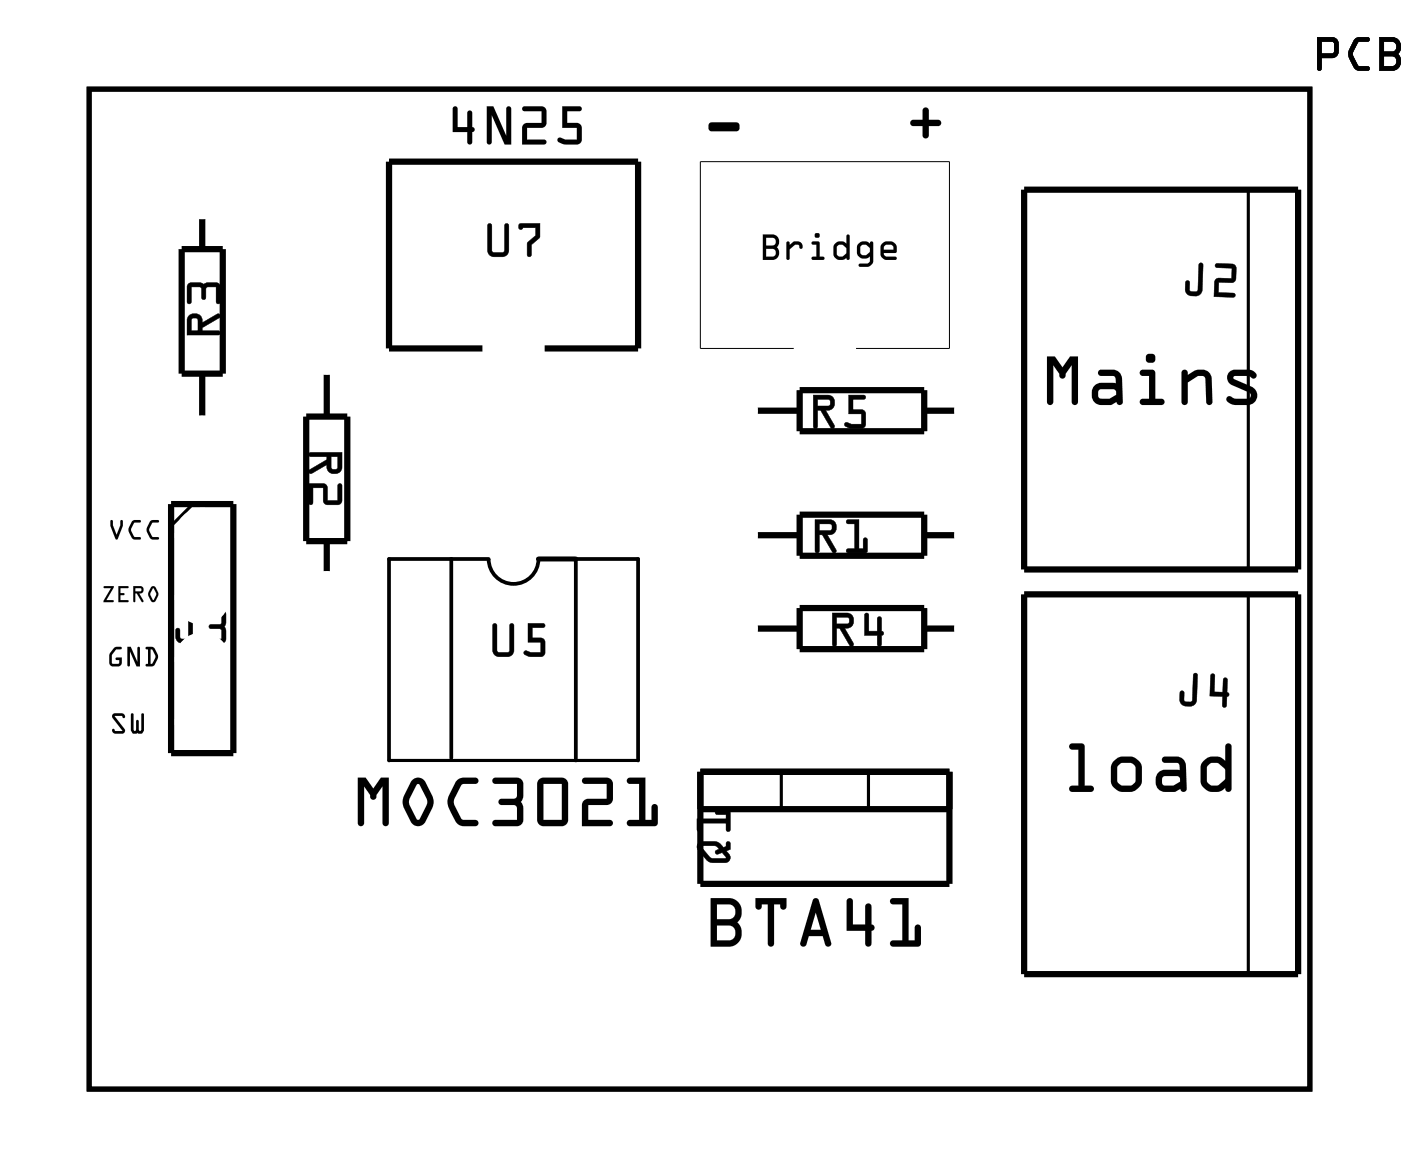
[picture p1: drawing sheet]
<svg xmlns="http://www.w3.org/2000/svg" width="57mm" height="48mm" viewBox="0 0 57 48" stroke-linecap="round" stroke-linejoin="round" font-family="sans-serif">
<path d="M3.6 3.6h49.8v40.8h-49.8zM22 22.8h1.5" fill="none" stroke="#000" stroke-width=".2"/>
<g fill="#000">
<path d="M28.9 5h1.1a.19 .19 0 0 1 .2 .2 .19 .19 0 0 1-.2 .2l-1-.1-.1-.1zM37.2 4.9h.4v-.4a.13 .13 0 0 1 .2-.1 .13 .13 0 0 1 .1 .1v.4h.4a.13 .13 0 0 1 .1 .1 .13 .13 0 0 1-.1 .1h-.4v.4a.13 .13 0 0 1-.1 .1 .13 .13 0 0 1-.2-.1v-.4h-.4z"/>
<path d="M7.7 12.9a.32 .32 0 0 1 .4-.1 .32 .32 0 0 1 .2 .4l.6-.4 .1 .1-.7 .5v.1h.6l.1 .1-1.4 .1zM7.8 13v.5h.3v-.5zM7.7 11.6l1.2-.1 .1 .2v.6h-.2v-.6h-.4v.5h-.1h-.1v-.5h-.4v.6l-.1 .1z"/>
<path d="M7.7 12.9a.32 .32 0 0 1 .4-.1 .32 .32 0 0 1 .2 .4l.6-.4a.1 .1 0 0 1 .1 0 .1 .1 0 0 1 0 .2l-.7 .4v.1h.6a.1 .1 0 0 1 .1 .1 .1 .1 0 0 1-.1 .1h-1.3v-.6zM7.7 12.9l-.1 .8 1.4-.1-.1-.1h-.7v-.1l.7-.4v-.2l-.7 .4a.31 .31 0 0 0-.1-.4 .31 .31 0 0 0-.4 .1zM7.8 13v.5h.3v-.5zM7.8 13h.3v.5h-.3zM7.7 11.6l1.2-.1 .1 .2v.6a.1 .1 0 0 1-.1 .1 .1 .1 0 0 1-.1-.1v-.6h-.4v.4a.1 .1 0 0 1-.1 .1 .1 .1 0 0 1-.1-.1v-.4h-.4v.6a.1 .1 0 0 1-.1 .1 .1 .1 0 0 1-.1-.1zM7.7 11.6v.8l.1-.1v-.6h.4v.5h.1h.1v-.5h.4v.6h.2v-.6l-.1-.1z"/>
<path d="M12.6 18.5h1.4v.6a.31 .31 0 0 1-.4 .2 .31 .31 0 0 1-.3-.3l-.7 .3v-.1l.7-.4v-.2h-.7zM13.5 18.6v.5h.2l.1-.5zM12.6 19.7l.7 .1 .1 .6h.4v-.6l.1-.1v.8l-.1 .1h-.5l-.1-.2v-.5h-.4v.6l-.2 .1z"/>
<path d="M12.6 18.5l1.4-.1v.7a.32 .32 0 0 1-.4 .2 .32 .32 0 0 1-.3-.3l-.6 .3a.1 .1 0 0 1-.1 0 .1 .1 0 0 1 0-.1l.7-.4v-.2h-.7zM12.6 18.5v.1h.7v.2l-.7 .4v.1l.7-.4a.31 .31 0 0 0 .3 .4 .31 .31 0 0 0 .3-.2l.1-.6zM13.5 18.6v.5h.2l.1-.5zM13.5 18.6h.3l-.1 .6-.2-.1zM12.6 19.7l.7 .1 .1 .6h.4v-.6a.1 .1 0 0 1 .1-.1 .1 .1 0 0 1 .1 .1v.6l-.2 .2-.6-.1v-.6h-.4v.6a.1 .1 0 0 1-.1 .1 .1 .1 0 0 1-.1-.1zM12.6 19.7v.9l.2-.1v-.6h.4v.5l.1 .2h.5l.1-.1v-.8l-.1 .1v.6h-.5v-.6z"/>
<path d="M18.5 4.4h.2v.8h.4v-.6a.1 .1 0 0 1 .1-.1 .1 .1 0 0 1 .1 .1v.6a.1 .1 0 0 1 .1 .1 .1 .1 0 0 1-.1 .1v.4a.1 .1 0 0 1-.1 .1 .1 .1 0 0 1-.1-.1v-.4h-.6zM18.5 4.4v1h.6v.4a.1 .1 0 0 0 .1 .1 .1 .1 0 0 0 .1-.1v-.4a.1 .1 0 0 0 .1-.1 .1 .1 0 0 0-.1-.1v-.6a.1 .1 0 0 0-.1-.1 .1 .1 0 0 0-.1 .1v.6h-.4v-.8zM19.9 4.3h.2l.6 1.2v-1.1a.1 .1 0 0 1 .1-.1 .1 .1 0 0 1 .1 .1v1.5h-.3l-.5-1.2v1.1a.1 .1 0 0 1-.1 .1 .1 .1 0 0 1-.1-.1zM19.9 4.3v1.5a.1 .1 0 0 0 .1 .1 .1 .1 0 0 0 .1-.1v-1.1l.5 1.2h.3v-1.5a.1 .1 0 0 0-.1-.1 .1 .1 0 0 0-.1 .1v1.1l-.6-1.2zM21.3 4.4l.8-.1 .2 .2-.1 .7h-.7v.5h.7a.1 .1 0 0 1 .1 .1 .1 .1 0 0 1-.1 .1h-.9l.1-.8 .7-.1v-.5h-.7zM21.3 4.4l.1 .1h.7v.5l-.7 .1-.1 .8h.9a.1 .1 0 0 0 .1-.1 .1 .1 0 0 0-.1-.1h-.7v-.5h.7l.1-.7-.2-.2zM22.9 4.3h.7a.1 .1 0 0 1 .1 .1 .1 .1 0 0 1-.1 .1h-.5v.5l.6 .1v.7l-.2 .1-.7-.1a.1 .1 0 0 1-.1-.1 .11 .11 0 0 1 .2-.1l.6 .1v-.5h-.6zM22.9 4.3v.9h.6v.5l-.6-.1a.11 .11 0 0 0-.2 .1 .1 .1 0 0 0 .1 .1l.7 .1 .2-.1v-.7l-.6-.1v-.5h.5a.1 .1 0 0 0 .1-.1 .1 .1 0 0 0-.1-.1z"/>
<path d="M18.5 4.4h.2v.8h.4v-.6a.1 .1 0 0 1 .1-.1 .1 .1 0 0 1 .1 .1v.6a.1 .1 0 0 1 .1 .1 .1 .1 0 0 1-.1 .1v.4a.1 .1 0 0 1-.1 .1 .1 .1 0 0 1-.1-.1v-.4h-.6zM19.9 4.3h.2l.6 1.2v-1.1a.1 .1 0 0 1 .1-.1 .1 .1 0 0 1 .1 .1v1.5h-.3l-.5-1.2v1.1a.1 .1 0 0 1-.1 .1 .1 .1 0 0 1-.1-.1zM21.3 4.4l.8-.1 .2 .2-.1 .7h-.7v.5h.7a.1 .1 0 0 1 .1 .1 .1 .1 0 0 1-.1 .1h-.9l.1-.8 .7-.1v-.5h-.7zM22.9 4.3h.7a.1 .1 0 0 1 .1 .1 .1 .1 0 0 1-.1 .1h-.5v.5l.6 .1v.7l-.2 .1h-.6a.14 .14 0 0 1-.2-.2 .12 .12 0 0 1 .2-.1l.6 .1v-.5h-.6z"/>
<path d="M19.9 9.1l.2 .1v1l.1 .1 .4-.1v-1a.1 .1 0 0 1 .1-.1 .1 .1 0 0 1 .1 .1l-.1 1.1-.1 .2h-.4l-.2-.1-.1-.2zM19.9 9.1v1.2l.2 .2h.5l.1-.3v-1l-.1-.1v.1v1.1h-.4l-.1-.1-.1-1zM21.2 9.1h.8v.6l-.3 .3v.4a.1 .1 0 0 1-.1 .1 .1 .1 0 0 1-.1-.1v-.5l.3-.3v-.3h-.5l-.1 .1zM21.2 9.1v.3l.7-.1v.3l-.4 .3v.5l.1 .1 .1-.5 .3-.3v-.6z"/>
<path d="M19.9 9.1l.2 .1v1l.1 .1 .4-.1v-1l.1-.1v.1l.1 1-.2 .3h-.6l-.1-.2zM21.2 9.1h.8v.6l-.3 .3-.1 .5-.1-.1v-.5l.3-.3v-.3l-.6 .1z"/>
<path d="M28.9 5h1.1a.19 .19 0 0 1 .2 .2 .19 .19 0 0 1-.2 .2l-1-.1-.1-.1zM28.9 5v.2l.1 .1 1 .1a.19 .19 0 0 0 .2-.2 .19 .19 0 0 0-.2-.2z"/>
<path d="M31.1 9.6h.5l.2 .1-.1 .4 .1 .2-.2 .3h-.5zM31.1 9.6v1h.4a.3 .3 0 0 0 .3-.2 .3 .3 0 0 0-.1-.3 .3 .3 0 0 0 .1-.3 .3 .3 0 0 0-.3-.2zM31.3 10.2v.3h.2a.16 .16 0 0 0 .1-.2 .16 .16 0 0 0-.1-.1zM31.3 10.2h.2a.16 .16 0 0 1 .1 .1 .16 .16 0 0 1-.1 .2h-.2zM31.3 9.7v.3h.2a.16 .16 0 0 0 .1-.1 .16 .16 0 0 0-.1-.2zM31.3 9.7h.2a.16 .16 0 0 1 .1 .2 .16 .16 0 0 1-.1 .1h-.2zM32.1 9.9h.1v.1l.2-.1a.25 .25 0 0 1 .2 0 .25 .25 0 0 1 .1 .2h-.1v-.1h-.2l-.2 .2v.4h-.1zM32.1 9.9v.7h.1v-.4l.2-.2h.2l.1 .1a.18 .18 0 0 0 0-.2 .18 .18 0 0 0-.2-.1l-.1 .1-.2 .1v-.1zM33.1 9.9h.3v.6h.2v.1h-.5v-.1h.2v-.5h-.2zM33.1 9.9v.1h.2v.5h-.2v.1h.5v-.1h-.2v-.6zM33.2 9.6a.11 .11 0 0 1 .2 0 .11 .11 0 0 1-.2 0zM33.2 9.6a.11 .11 0 0 0 .2 0 .11 .11 0 0 0-.2 0zM34.1 9.9l.1-.1 .3 .1v-.3h.1v1l-.1-.1-.3 .1-.1-.1-.1-.1zM34.1 9.9l-.1 .5 .1 .1 .1 .1 .3-.1 .1 .1v-1h-.1v.3l-.3-.1zM34.2 10l-.1 .4 .3 .1 .1-.2v-.2l-.1-.1zM34.2 10h.2l.1 .1v.2l-.1 .2-.3-.1zM35 9.9l.2-.1 .3 .1h.1v.8l-.2 .2-.4-.1h.1l.3-.1 .1-.2-.2 .1-.3-.1v-.2zM35 9.9v.4v.2h.3h.2l-.1 .2-.3 .1h-.1l.4 .1 .2-.2v-.8h-.1l-.3-.1zM35.1 10v.3l.1 .1h.1l.2-.1v-.2l-.2-.1zM35.1 10h.2l.2 .1v.2l-.2 .1h-.1l-.1-.1zM36 9.9l.2-.1 .3 .1 .1 .4-.5 .1v.1h.4l.1 .1h-.5l-.1-.1-.1-.1zM36 9.9l-.1 .5 .1 .1 .1 .1h.5l-.1-.1h-.4v-.1l.5-.1-.1-.4-.3-.1zM36.1 10v.2h.3v-.2zM36.1 10h.3v.2h-.3z"/>
<path d="M31.1 9.6h.5l.2 .3a.26 .26 0 0 0 0 .4l-.2 .3h-.5zM31.3 10.2v.3h.2a.16 .16 0 0 0 .1-.2 .16 .16 0 0 0-.1-.1zM31.3 9.7v.3h.2a.16 .16 0 0 0 .1-.1 .16 .16 0 0 0-.1-.2zM32.1 9.9h.1v.1l.2-.1a.25 .25 0 0 1 .2 0 .25 .25 0 0 1 .1 .2h-.1v-.1h-.2l-.2 .2v.4h-.1zM33.1 9.9h.3v.6h.2v.1h-.5v-.1h.2v-.5h-.2zM33.2 9.6a.11 .11 0 0 1 .2 0 .11 .11 0 0 1-.2 0zM34.1 9.9l.1-.1 .3 .1v-.3h.1v1l-.1-.1-.3 .1-.1-.1-.1-.1zM34.2 10l-.1 .4 .3 .1 .1-.2v-.2l-.1-.1zM35 9.9l.2-.1 .3 .1h.1v.8l-.2 .2-.4-.1h.1l.3-.1 .1-.2h-.2h-.3v-.2zM35.1 10v.3l.1 .1h.1l.2-.1v-.2l-.2-.1zM36 9.9l.2-.1 .3 .1 .1 .4-.5 .1v.1h.4l.1 .1h-.5l-.1-.1-.1-.1zM36.1 10v.2h.3v-.2z"/>
<path d="M33.2 16.1h.6a.32 .32 0 0 1 .3 .4 .32 .32 0 0 1-.4 .2l.3 .6a.1 .1 0 0 1 0 .2 .1 .1 0 0 1-.1-.1l-.4-.7h-.1v.7a.1 .1 0 0 1-.1 .1 .1 .1 0 0 1-.1-.1zM33.2 16.1v1.4l.1-.1v-.7h.2l.4 .7h.1l-.3-.7a.31 .31 0 0 0 .3-.2 .31 .31 0 0 0-.2-.4zM33.4 16.3v.3l.5-.1-.1-.2zM33.3 16.3h.5l.1 .2-.6 .1zM34.6 16.1h.6a.1 .1 0 0 1 .1 .1 .1 .1 0 0 1-.1 .1h-.4v.4l.5 .1v.6l-.2 .1-.6-.1a.1 .1 0 0 1-.1-.1 .11 .11 0 0 1 .2-.1l.5 .1v-.4h-.5zM34.6 16.1v.8h.5v.4l-.6-.1v.2l.2 .1h.5l.1-.2v-.5l-.1-.1h-.4v-.4h.5v-.1z"/>
<path d="M33.2 16.1h.6a.31 .31 0 0 1 .2 .4 .31 .31 0 0 1-.3 .2l.3 .7-.1 .1-.4-.8h-.1v.7l-.2 .1zM33.4 16.3v.3l.5-.1-.1-.2zM34.6 16.1h.6l.1 .1-.1 .1h-.4v.4h.4l.1 .1v.6l-.2 .1h-.4a.15 .15 0 0 1-.2 0 .16 .16 0 0 1 .1-.3l.5 .1v-.4h-.5z"/>
<path d="M37.2 4.9h.4v-.4a.13 .13 0 0 1 .2-.1 .13 .13 0 0 1 .1 .1v.4h.4a.13 .13 0 0 1 .1 .1 .13 .13 0 0 1-.1 .1h-.4v.4a.13 .13 0 0 1-.1 .2 .14 .14 0 0 1-.2-.2v-.4h-.4zM37.2 4.9v.2h.4v.4a.13 .13 0 0 0 .2 .1 .13 .13 0 0 0 .1-.1v-.4h.4a.13 .13 0 0 0 .1-.1 .13 .13 0 0 0-.1-.1h-.4v-.4a.13 .13 0 0 0-.1-.1 .13 .13 0 0 0-.2 .1v.4z"/>
<path d="M42.7 14.5h.3l.3 .5 .4-.5h.3v1.9a.13 .13 0 0 1-.2 .1 .13 .13 0 0 1-.1-.1v-1.5l-.2 .4a.14 .14 0 0 1-.2 .1 .14 .14 0 0 1-.1-.1l-.2-.4v1.5a.13 .13 0 0 1-.2 .1 .13 .13 0 0 1-.1-.1zM42.7 14.5v1.9a.13 .13 0 0 0 .1 .1 .13 .13 0 0 0 .2-.1v-1.5l.2 .4a.14 .14 0 0 0 .1 .1 .14 .14 0 0 0 .2-.1l.2-.4v1.5a.13 .13 0 0 0 .1 .1 .13 .13 0 0 0 .2-.1v-1.9h-.3l-.4 .5-.3-.5zM44.8 15.1h.6a.38 .38 0 0 1 .4 .3v1a.13 .13 0 0 1-.1 .1 .13 .13 0 0 1-.2-.1l-.2 .1h-.4a.46 .46 0 0 1-.4-.4 .46 .46 0 0 1 .4-.5h.6v-.2l-.1-.1h-.5zM44.8 15.1l.1 .2h.5l.1 .1v.2h-.6a.46 .46 0 0 0-.4 .5 .46 .46 0 0 0 .4 .4h.4l.2-.1a.13 .13 0 0 0 .2 .1 .13 .13 0 0 0 .1-.1v-1a.38 .38 0 0 0-.4-.3zM44.8 15.9v.2l.1 .2h.4l.2-.2v-.2zM44.8 15.9h.7v.2l-.2 .2h-.4l-.1-.2zM46.5 15.1h.6v1.2h.3a.13 .13 0 0 1 .1 .1 .13 .13 0 0 1-.1 .1h-.8a.13 .13 0 0 1-.1-.1 .13 .13 0 0 1 .1-.1h.3v-1h-.3zM46.5 15.1l.1 .2h.3v1h-.3a.13 .13 0 0 0-.1 .1 .13 .13 0 0 0 .1 .1h.8a.13 .13 0 0 0 .1-.1 .13 .13 0 0 0-.1-.1h-.3v-1.2zM46.7 14.6a.2 .2 0 0 1 .4 0 .2 .2 0 0 1-.4 0zM46.7 14.6a.2 .2 0 0 0 .4 0 .2 .2 0 0 0-.4 0zM48.2 15.1h.2l.1 .2a.57 .57 0 0 1 .9 .1l.1 1a.13 .13 0 0 1-.2 .1 .13 .13 0 0 1-.1-.1v-.9l-.2-.2h-.1l-.4 .3v.8a.13 .13 0 0 1-.2 .1 .13 .13 0 0 1-.1-.1zM48.2 15.1v1.3a.13 .13 0 0 0 .1 .1 .13 .13 0 0 0 .2-.1v-.8l.4-.3h.1l.2 .2v.9a.13 .13 0 0 0 .1 .1 .13 .13 0 0 0 .2-.1l-.1-1a.46 .46 0 0 0-.7-.3l-.2 .2-.1-.2zM50.1 15.2a.99 .99 0 0 1 1.1 0 .13 .13 0 0 1 0 .2 .13 .13 0 0 1-.1 0l-.2-.1h-.5l-.1 .1 .8 .4a.39 .39 0 0 1 .2 .4 .39 .39 0 0 1-.4 .3h-.5l-.3-.1a.13 .13 0 0 1 0-.2 .13 .13 0 0 1 .1 0l.7 .1 .1-.2v-.1l-.8-.3-.1-.3zM50.1 15.2v.2l.1 .3 .8 .3v.1l-.1 .2-.6-.1a.14 .14 0 0 0-.2 0 .14 .14 0 0 0 0 .2 .88 .88 0 0 0 1.2-.1v-.3l-.2-.2-.8-.4 .1-.1h.5a.17 .17 0 0 0 .2 .2 .17 .17 0 0 0 .2-.2l-.1-.1a.97 .97 0 0 0-1.1 0z"/>
<path d="M42.7 14.5h.3l.3 .5 .4-.5h.3v1.9a.13 .13 0 0 1-.2 .1 .13 .13 0 0 1-.1-.1v-1.5l-.2 .4a.14 .14 0 0 1-.2 .1 .14 .14 0 0 1-.1-.1l-.2-.4v1.5a.13 .13 0 0 1-.2 .1 .13 .13 0 0 1-.1-.1zM44.8 15.1h.6a.38 .38 0 0 1 .4 .3v1a.13 .13 0 0 1-.1 .1 .13 .13 0 0 1-.2-.1l-.2 .1h-.4a.46 .46 0 0 1-.4-.4 .46 .46 0 0 1 .4-.5h.6v-.2l-.1-.1h-.5zM44.8 15.9v.2l.1 .2h.4l.2-.2v-.2zM46.5 15.1h.6v1.2h.3a.13 .13 0 0 1 .1 .1 .13 .13 0 0 1-.1 .1h-.8a.13 .13 0 0 1-.1-.1 .13 .13 0 0 1 .1-.1h.3v-1h-.3zM46.7 14.6a.2 .2 0 0 1 .4 0 .2 .2 0 0 1-.4 0zM48.2 15.1h.2l.1 .2a.55 .55 0 0 1 .5-.2 .55 .55 0 0 1 .4 .3l.1 1a.13 .13 0 0 1-.2 .1 .13 .13 0 0 1-.1-.1v-.9l-.2-.2h-.1l-.4 .3v.8a.13 .13 0 0 1-.2 .1 .13 .13 0 0 1-.1-.1zM50.1 15.2a.99 .99 0 0 1 1.1 0 .14 .14 0 0 1 0 .2 .14 .14 0 0 1-.2 0l-.6-.1-.1 .1 .8 .4a.39 .39 0 0 1 .2 .4 .39 .39 0 0 1-.4 .3h-.5l-.3-.1a.17 .17 0 0 1 .1-.2 .17 .17 0 0 1 .2 .1h.6v-.2v-.1l-.8-.3-.1-.3z"/>
<path d="M48.9 10.7l.2 .1v1a.37 .37 0 0 1-.4 .3 .37 .37 0 0 1-.4-.3v-.3a.1 .1 0 0 1 .1-.1 .1 .1 0 0 1 .1 .1l.1 .4h.2zM48.9 10.8v1.1h-.4l-.1-.4v.3a.35 .35 0 0 0 .3 .3 .35 .35 0 0 0 .3-.3l.1-1zM49.6 10.8h.7l.1 .1v.6h-.7v.4h.6a.1 .1 0 0 1 .1 .1 .1 .1 0 0 1-.1 .1h-.8l.1-.7h.6l.1-.5h-.7zM49.6 10.8v.1h.7l-.1 .5h-.6l-.1 .7h.8v-.1l-.6-.1v-.4h.7v-.6l-.1-.1z"/>
<path d="M48.9 10.7l.2 .1-.1 1a.36 .36 0 0 1-.3 .3 .36 .36 0 0 1-.4-.3l.1-.3v-.1l.1 .1v.4h.4zM49.6 10.8h.7l.1 .1v.6h-.7v.4l.6 .1v.1h-.8l.1-.7h.6l.1-.5h-.7z"/>
<path d="M53.7 1.5h.7l.2 .3-.1 .5-.6 .1v.4a.1 .1 0 0 1-.1 .1 .1 .1 0 0 1-.1-.1zM53.7 1.5v1.3l.1 .1 .1-.1v-.4l.6-.1 .1-.5-.2-.3zM53.9 1.7v.5h.5v-.5zM53.9 1.7h.5v.5h-.5zM55.3 1.6l.5-.1a.1 .1 0 0 1 .1 .1 .1 .1 0 0 1-.1 .1h-.4l-.2 .5 .2 .5h.4a.1 .1 0 0 1 .1 .1 .1 .1 0 0 1-.1 .1l-.5-.1-.3-.4v-.3zM55.3 1.6l-.3 .4a.83 .83 0 0 0 .4 .9h.4l.1-.1-.1-.1h-.4l-.2-.4v-.2l.2-.4h.4l.1-.1-.1-.1h-.3zM56.3 1.5h.5a.4 .4 0 0 1 .3 .3 .4 .4 0 0 1-.1 .4l.2 .3a.37 .37 0 0 1-.4 .4h-.5zM56.3 1.5v1.4h.5a.39 .39 0 0 0 .3-.3 .39 .39 0 0 0-.1-.4 .39 .39 0 0 0 .1-.4 .39 .39 0 0 0-.3-.3zM56.4 2.3v.4h.4a.2 .2 0 0 0 .2-.2 .2 .2 0 0 0-.2-.2zM56.4 2.3h.4a.22 .22 0 0 1 .2 .2 .22 .22 0 0 1-.2 .2h-.4zM56.4 1.7v.4h.4a.2 .2 0 0 0 .2-.2 .2 .2 0 0 0-.2-.2zM56.4 1.7h.4a.22 .22 0 0 1 .2 .2 .22 .22 0 0 1-.2 .2h-.4zM57.2 1.5v1.4zM57.2 1.5v1.4z"/>
<path d="M53.7 1.5h.7l.2 .3-.1 .5-.6 .1v.4a.1 .1 0 0 1-.1 .1 .1 .1 0 0 1-.1-.1zM53.7 1.5v1.3l.1 .1 .1-.1v-.4l.6-.1 .1-.5-.2-.3zM53.9 1.7v.5h.5v-.5zM53.9 1.7h.5v.5h-.5zM55.3 1.6l.5-.1a.1 .1 0 0 1 .1 .1 .1 .1 0 0 1-.1 .1h-.4l-.2 .5 .2 .5h.4a.1 .1 0 0 1 .1 .1 .1 .1 0 0 1-.1 .1l-.5-.1-.3-.4v-.3zM55.3 1.6l-.3 .4a.83 .83 0 0 0 .4 .9h.4l.1-.1-.1-.1h-.4l-.2-.4v-.2l.2-.4h.4l.1-.1-.1-.1h-.3zM56.3 1.5h.5a.4 .4 0 0 1 .3 .3 .4 .4 0 0 1-.1 .4l.2 .3a.37 .37 0 0 1-.4 .4h-.5zM56.3 1.5v1.4h.5a.39 .39 0 0 0 .3-.3 .39 .39 0 0 0-.1-.4 .39 .39 0 0 0 .1-.4 .39 .39 0 0 0-.3-.3zM56.4 2.3v.4h.4a.2 .2 0 0 0 .2-.2 .2 .2 0 0 0-.2-.2zM56.4 2.3h.4a.22 .22 0 0 1 .2 .2 .22 .22 0 0 1-.2 .2h-.4zM56.4 1.7v.4h.4a.2 .2 0 0 0 .2-.2 .2 .2 0 0 0-.2-.2zM56.4 1.7h.4a.22 .22 0 0 1 .2 .2 .22 .22 0 0 1-.2 .2h-.4zM57.2 1.5v1.4zM57.2 1.5v1.4z"/>
<path d="M53.7 1.5h.7l.2 .3-.1 .5-.6 .1v.4l-.1 .1-.1-.1zM53.9 1.7v.5h.5v-.5zM55.3 1.6l.2-.1 .4 .1-.1 .1h-.4l-.2 .5 .2 .5h.4l.1 .1-.1 .1a.6 .6 0 0 1-.8-.6v-.3zM56.3 1.5h.5a.39 .39 0 0 1 .3 .3 .39 .39 0 0 1-.1 .4l.1 .3a.36 .36 0 0 1-.3 .4h-.5zM56.4 2.3v.4h.4a.21 .21 0 0 0 .2-.2 .21 .21 0 0 0-.2-.2zM56.4 1.7v.4h.4a.21 .21 0 0 0 .2-.2 .21 .21 0 0 0-.2-.2zM57.2 1.5v1.4z"/>
<path d="M53.7 1.5h.7l.2 .3-.1 .5-.6 .1v.4l-.1 .1-.1-.1zM53.9 1.7v.5h.5v-.5zM55.3 1.6l.2-.1 .4 .1-.1 .1h-.4l-.2 .5 .2 .5h.4l.1 .1-.1 .1a.6 .6 0 0 1-.8-.6v-.3zM56.3 1.5h.5a.39 .39 0 0 1 .3 .3 .39 .39 0 0 1-.1 .4l.1 .3a.36 .36 0 0 1-.3 .4h-.5zM56.4 2.3v.4h.4a.21 .21 0 0 0 .2-.2 .21 .21 0 0 0-.2-.2zM56.4 1.7v.4h.4a.21 .21 0 0 0 .2-.2 .21 .21 0 0 0-.2-.2zM57.2 1.5v1.4z"/>
<path d="M4.2 23.9h.4l-.3 .6h.3v.1h-.4l.3-.6h-.3zM4.2 23.9v.1h.3l-.3 .6h.4v-.1h-.3l.3-.6zM4.8 23.9h.4l-.3 .1v.2h.2l-.2 .1v.2h.3v.1h-.4zM4.8 23.9v.7h.4v-.1h-.3v-.2l.2-.1h-.2v-.2l.3-.1zM5.4 23.9h.3a.15 .15 0 0 1 .2 .2 .15 .15 0 0 1-.2 .1l.2 .3-.4-.3v.4zM5.4 23.9l.1 .7v-.4l.4 .3-.2-.3a.15 .15 0 0 0 .2-.1 .15 .15 0 0 0-.2-.2zM5.5 24v.1h.3l-.1-.1zM5.5 24h.2l.1 .1h-.3zM6.2 23.9h.1l.2 .3-.2 .4-.1-.1-.2-.2zM6.2 23.9l-.2 .4 .2 .2 .1 .1 .2-.4-.2-.3zM6.2 24l-.1 .2 .2 .3 .1-.3zM6.2 24l.2 .2-.1 .3-.2-.3z"/>
<path d="M4.2 23.9h.4l-.3 .6h.3v.1h-.4l.3-.6h-.3zM4.8 23.9h.4l-.3 .1v.2h.2l-.2 .1v.2h.3v.1h-.4zM5.4 23.9h.3a.15 .15 0 0 1 .2 .2 .15 .15 0 0 1-.2 .1l.2 .3-.4-.3v.4zM5.5 24v.1h.3l-.1-.1zM6.2 23.9h.1l.2 .3-.2 .4-.1-.1-.2-.2zM6.2 24l-.1 .2 .2 .3 .1-.3z"/>
<path d="M4.6 26.4h.4l-.3 .1-.1 .3v.3h.3v-.2h-.2v-.1h.3v.3l-.1 .1h-.3l-.1-.1v-.4zM4.6 26.4a.53 .53 0 0 0 0 .8h.3l.1-.2v-.2h-.2l-.1 .1h.2l-.1 .2h-.2v-.4l.1-.2 .3-.1zM5.2 26.4h.1l.3 .6v-.6h.1v.8h-.1l-.3-.6v.5l-.1 .1zM5.2 26.4v.8l.1-.1v-.5l.3 .6h.1v-.8h-.1v.6l-.3-.6zM6 26.4h.3l.1 .3-.2 .5h-.3l.1-.1v-.6zM6 26.4v.1v.6l-.1 .1h.3l.2-.3v-.2l-.1-.3zM6.1 26.5l.1 .6 .1-.3zM6.1 26.5l.2 .3-.1 .3z"/>
<path d="M4.6 26.4h.4l-.3 .1-.1 .2v.4h.2l.1-.2h-.2l.3-.1v.3l-.4 .1-.1-.2a.55 .55 0 0 1 .1-.6zM5.2 26.4h.1l.3 .6v-.6h.1v.8h-.1l-.3-.6v.5l-.1 .1zM6 26.4h.3a.47 .47 0 0 1 0 .7l-.1 .1h-.3l.1-.1v-.6zM6.1 26.5l.1 .6 .1-.3z"/>
<path d="M4.5 21.2h.1l.2 .6 .1-.6h.1v.3l-.2 .5-.3-.5zM4.5 21.2v.3l.3 .5 .2-.5v-.3h-.1l-.1 .6-.2-.6zM5.4 21.3l.3-.1-.2 .1-.2 .3 .2 .3h.2v.1h-.3l-.1-.3-.1-.1zM5.4 21.3l-.2 .4a.35 .35 0 0 0 .5 .3v-.1h-.2l-.2-.3 .2-.3 .2-.1zM6.1 21.3l.4-.1-.3 .1-.1 .3 .1 .3h.3v.1h-.3l-.2-.3v-.1zM6.1 21.3l-.1 .4a.35 .35 0 0 0 .4 .3l.1-.1h-.3l-.1-.3 .1-.3 .3-.1z"/>
<path d="M4.5 21.2h.1l.2 .6 .1-.6h.1v.3l-.2 .5-.3-.5zM5.4 21.3l.3-.1-.2 .1-.2 .3 .2 .3h.2v.1a.36 .36 0 0 1-.5-.4zM6.1 21.3l.4-.1-.3 .1-.1 .3 .1 .3h.3l-.1 .1a.36 .36 0 0 1-.4-.4z"/>
<path d="M4.6 29.1h.4l.1 .1-.1 .1v-.1h-.3l.4 .6-.1 .1h-.3l-.1-.1v-.1l.1 .1h.3l-.4-.5zM4.6 29.1v.2l.4 .5h-.3l-.1-.1v.1l.1 .1h.3l.1-.1-.4-.6h.3v.1l.1-.1-.1-.1zM5.4 29.1v.1l.1 .6 .1-.4 .1 .4h.1v-.6l.1-.1v.7l-.1 .1h-.4l-.1-.1zM5.4 29.1l-.1 .7 .1 .1h.4l.1-.1v-.7l-.1 .1v.6h-.1l-.1-.4-.1 .4-.1-.6z"/>
<path d="M4.6 29.1h.4l.1 .1-.1 .1v-.1h-.3l.4 .6-.1 .1h-.3l-.1-.1v-.1l.1 .1h.3l-.4-.5zM5.4 29.1v.1l.1 .6 .1-.4 .1 .4h.1v-.6l.1-.1v.7l-.1 .1h-.4l-.1-.1z"/>
<path d="M7.7 24.9l.2 .1v1a.37 .37 0 0 1-.4 .3 .37 .37 0 0 1-.3-.3v-.3a.1 .1 0 0 1 .1-.1 .1 .1 0 0 1 0 .1l.1 .3h.3zM7.7 24.9v1.1l-.3 .1-.1-.5-.1 .1v.3a.35 .35 0 0 0 .3 .2 .35 .35 0 0 0 .4-.2v-1zM8.4 24.9h.6l.2 .2-.1 .5 .1 .5-.2 .2h-.6a.1 .1 0 0 1-.1-.1 .1 .1 0 0 1 .1-.1h.6v-.4h-.4a.1 .1 0 0 1-.1-.1 .1 .1 0 0 1 .1-.1l.4-.1v-.3h-.6zM8.4 24.9v.1l.7 .1-.1 .4h-.4l-.1 .1h.1l.4 .1 .1 .4h-.7v.1h.7l.1-.1-.1-.5 .1-.6-.2-.1z"/>
<path d="M7.7 24.9l.2 .1v1a.36 .36 0 0 1-.4 .3 .36 .36 0 0 1-.3-.3v-.3l.1-.1v.1l.1 .3h.3zM8.4 24.9h.6l.2 .1-.1 .6 .1 .5-.1 .1h-.7v-.1h.6v-.4l-.4-.1h-.1l.1-.1 .4-.1v-.3h-.6z"/>
<path d="M14.6 31.7h.3l.3 .5 .3-.5h.4v1.9a.13 .13 0 0 1-.2 .1 .13 .13 0 0 1-.1-.1v-1.5l-.2 .3a.14 .14 0 0 1-.2 .2 .14 .14 0 0 1-.1-.2l-.2-.3v1.5a.13 .13 0 0 1-.2 .1 .13 .13 0 0 1-.1-.1zM14.6 31.7v1.9a.13 .13 0 0 0 .1 .1 .13 .13 0 0 0 .2-.1v-1.5l.2 .3a.14 .14 0 0 0 .1 .2 .14 .14 0 0 0 .2-.2l.2-.3v1.5a.13 .13 0 0 0 .1 .1 .13 .13 0 0 0 .2-.1v-1.9h-.4l-.3 .5-.3-.5zM16.8 31.8l.3-.1 .3 .2a1.17 1.17 0 0 1-.1 1.7l-.2 .1-.3-.1-.4-.7a1.17 1.17 0 0 1 .4-1zM16.8 31.8l-.4 .8a1.16 1.16 0 0 0 .4 .9 .33 .33 0 0 0 .6 0l.3-.7v-.2l-.4-.8-.2-.1zM17 32l-.3 .7 .4 .7 .3-.7-.3-.7zM17 32h.1l.3 .7-.3 .8-.4-.8zM18.6 31.9l.2-.2h.6a.13 .13 0 0 1 .1 .2 .13 .13 0 0 1-.1 .1h-.6l-.3 .7 .3 .7h.6a.13 .13 0 0 1 .1 .2 .13 .13 0 0 1-.1 .1l-.7-.1-.4-.8a1.14 1.14 0 0 1 .3-.9zM18.6 31.9l-.3 .6a1.16 1.16 0 0 0 .6 1.2h.5a.13 .13 0 0 0 .1-.1 .13 .13 0 0 0-.1-.1l-.6-.1-.3-.7 .3-.7h.6a.13 .13 0 0 0 .1-.1 .13 .13 0 0 0-.1-.2h-.6zM20.1 31.8l1-.1 .2 .1a.92 .92 0 0 1 0 .8l-.1 .1 .1 .1a.92 .92 0 0 1 0 .8l-.2 .1h-.9a.13 .13 0 0 1-.1-.1 .13 .13 0 0 1 .1-.2l.9 .1v-.6l-.6-.1a.13 .13 0 0 1-.2-.1 .13 .13 0 0 1 .2-.1l.6-.1v-.5h-.9zM20.1 31.8l.1 .2h.9v.5l-.6 .1a.13 .13 0 0 0-.2 .1 .13 .13 0 0 0 .2 .1l.6 .1v.6h-.9a.13 .13 0 0 0-.1 .1 .13 .13 0 0 0 .1 .1h.9l.2-.1a.92 .92 0 0 0 0-.8l-.1-.1 .1-.1a.92 .92 0 0 0 0-.8l-.2-.1zM22 31.8l.2-.1h.7l.3 .2v1.6l-.2 .2h-.8l-.3-.2v-1.5zM22 31.8l-.1 .2v1.5l.3 .2h.8l.2-.2v-1.6l-.3-.2h-.7zM22.2 32v1.5h.7v-1.5zM22.2 32h.7v1.5h-.7zM23.8 31.8l.9-.1 .3 .2v.7l-.1 .2h-.2h-.7v.7l.9-.1a.13 .13 0 0 1 .1 .2 .13 .13 0 0 1-.1 .1h-1.2v-.9l.1-.1 .2-.1h.7v-.6h-.9zM23.8 31.8v.2h.9v.6h-.7l-.2 .1-.1 .1v.9h1.2a.13 .13 0 0 0 .1-.1 .13 .13 0 0 0-.1-.1h-.9v-.7h.7h.2l.1-.2v-.7l-.3-.2zM25.6 31.8l.7-.1v1.8h.3v-.6a.13 .13 0 0 1 .1-.1 .13 .13 0 0 1 .1 .1v.7v.1h-1.1a.13 .13 0 0 1-.1-.1 .13 .13 0 0 1 .1-.2l.4 .1v-1.5h-.5zM25.6 31.8v.2h.5v1.5h-.4a.13 .13 0 0 0-.1 .1 .13 .13 0 0 0 .1 .1h1.1v-.1v-.7a.13 .13 0 0 0-.1-.1 .13 .13 0 0 0-.1 .1v.6h-.3v-1.8z"/>
<path d="M14.6 31.7h.3l.3 .5 .3-.5h.4v1.9a.13 .13 0 0 1-.2 .1 .13 .13 0 0 1-.1-.1v-1.5l-.2 .3a.14 .14 0 0 1-.2 .2 .14 .14 0 0 1-.1-.2l-.2-.3v1.5a.13 .13 0 0 1-.2 .1 .13 .13 0 0 1-.1-.1zM16.8 31.8l.3-.1 .3 .2a1.17 1.17 0 0 1-.1 1.7l-.2 .1-.3-.2a1.17 1.17 0 0 1 0-1.7zM17 32l-.3 .7 .4 .8 .3-.8-.3-.7zM18.6 31.9l.2-.2h.6a.13 .13 0 0 1 .1 .2 .13 .13 0 0 1-.1 .1h-.6l-.3 .7 .3 .7 .6 .1a.13 .13 0 0 1 .1 .1 .13 .13 0 0 1-.1 .1h-.5a1.02 1.02 0 0 1-.6-1zM20.1 31.8l1-.1 .2 .1a.92 .92 0 0 1 0 .8l-.1 .1 .1 .1a.92 .92 0 0 1 0 .8l-.2 .1h-.9a.13 .13 0 0 1-.1-.1 .13 .13 0 0 1 .1-.1h.9v-.6l-.6-.1a.13 .13 0 0 1-.2-.1 .13 .13 0 0 1 .2-.1l.6-.1v-.5h-.9zM22 31.8l.2-.1h.7l.3 .2v1.6l-.2 .2h-.8l-.3-.2v-1.5zM22.2 32v1.5h.7v-1.5zM23.8 31.8l.9-.1 .3 .2v.7l-.1 .2h-.2h-.7v.7h.9a.13 .13 0 0 1 .1 .1 .13 .13 0 0 1-.1 .1h-1.2v-.9l.1-.1 .2-.1h.7v-.6h-.9zM25.6 31.8l.7-.1v1.8h.3v-.6a.13 .13 0 0 1 .1-.1 .13 .13 0 0 1 .1 .1v.7v.1h-1.1a.13 .13 0 0 1-.1-.1 .13 .13 0 0 1 .1-.1h.4v-1.5h-.5z"/>
<path d="M20.1 25.5h.2v1l.1 .1h.4v-1.1a.1 .1 0 0 1 .1-.1 .1 .1 0 0 1 .1 .1v1.1l-.2 .2h-.4l-.2-.1-.1-.2zM20.1 25.5v1.1l.2 .2h.5l.2-.3v-1l-.2-.1v.1v1.1h-.4l-.1-.1v-1zM21.5 25.4h.6a.1 .1 0 0 1 .1 .1 .1 .1 0 0 1-.1 .1h-.4v.4l.5 .1v.6l-.1 .1-.7-.1a.1 .1 0 0 1 0-.1 .1 .1 0 0 1 .1-.1l.6 .1v-.4h-.6zM21.5 25.4v.8h.6v.4h-.6l-.1 .1 .2 .1h.5l.1-.2v-.5l-.1-.1h-.4v-.4h.5v-.1z"/>
<path d="M20.1 25.5h.2v1l.1 .1h.4v-1.1l.1-.1 .1 .1v1l-.2 .3h-.5l-.2-.2zM21.5 25.4h.6l.1 .1-.1 .1h-.4v.4h.4l.1 .1v.6l-.1 .1h-.4a.15 .15 0 0 1-.3 0 .15 .15 0 0 1 .1-.2h.6v-.4h-.6z"/>
<path d="M29 36.6h.7a.58 .58 0 0 1 .5 .4 .58 .58 0 0 1-.1 .6 .58 .58 0 0 1 .1 .6 .58 .58 0 0 1-.5 .4h-.7zM29 36.6v2h.7a.57 .57 0 0 0 .5-.4 .57 .57 0 0 0-.1-.6 .58 .58 0 0 0 .1-.6 .58 .58 0 0 0-.5-.4zM29.2 37.8v.6h.5a.31 .31 0 0 0 .3-.3 .31 .31 0 0 0-.3-.3zM29.2 37.8h.5a.31 .31 0 0 1 .3 .3 .31 .31 0 0 1-.3 .3h-.5zM29.2 36.9v.6h.5a.3 .3 0 0 0 .3-.3 .3 .3 0 0 0-.3-.3zM29.2 36.9h.5a.31 .31 0 0 1 .3 .3 .31 .31 0 0 1-.3 .3h-.5zM30.8 36.6h1.3v.4a.13 .13 0 0 1-.1 .1 .13 .13 0 0 1-.2-.1v-.1h-.2v1.6a.13 .13 0 0 1-.2 .1 .13 .13 0 0 1-.1-.1v-1.6h-.2v.1a.13 .13 0 0 1-.2 .1 .13 .13 0 0 1-.1-.1zM30.8 36.6v.4a.13 .13 0 0 0 .1 .1 .13 .13 0 0 0 .2-.1v-.1h.2v1.6a.13 .13 0 0 0 .1 .1 .13 .13 0 0 0 .2-.1v-1.6h.2v.1a.13 .13 0 0 0 .2 .1 .13 .13 0 0 0 .1-.1v-.4zM33.2 36.7h.2l.5 1.8a.13 .13 0 0 1-.1 .1 .13 .13 0 0 1-.1-.1l-.1-.3h-.6l-.1 .3a.13 .13 0 0 1-.1 .1 .13 .13 0 0 1-.2-.1zM33.2 36.7l-.6 1.8a.13 .13 0 0 0 .2 .1 .13 .13 0 0 0 .1-.1l.1-.3h.6l.1 .3a.13 .13 0 0 0 .1 .1 .13 .13 0 0 0 .1-.1l-.5-1.8zM33.3 37.2l-.2 .7h.4zM33.3 37.2l.2 .7h-.4zM34.6 36.7h.2v1h.5v-.7a.13 .13 0 0 1 .1-.1 .13 .13 0 0 1 .2 .1l-.1 .7a.13 .13 0 0 1 .2 .1 .14 .14 0 0 1-.2 .2l.1 .5a.13 .13 0 0 1-.2 .1 .13 .13 0 0 1-.1-.1v-.5h-.8zM34.6 36.7l-.1 1.3h.8v.5a.13 .13 0 0 0 .1 .1 .13 .13 0 0 0 .1-.1v-.5a.14 .14 0 0 0 .2-.2 .13 .13 0 0 0-.2-.1v-.7a.13 .13 0 0 0-.1-.1 .13 .13 0 0 0-.1 .1v.7h-.5v-1zM36.3 36.7l.8-.1v1.8h.2v-.6a.13 .13 0 0 1 .1-.1 .13 .13 0 0 1 .2 .1v.7l-.1 .1h-1.1a.13 .13 0 0 1-.1-.1 .13 .13 0 0 1 .1-.1h.4v-1.5h-.4zM36.3 36.7l.1 .2h.4v1.5h-.4a.13 .13 0 0 0-.1 .1 .13 .13 0 0 0 .1 .1h1.1l.1-.1v-.7a.13 .13 0 0 0-.2-.1 .13 .13 0 0 0-.1 .1v.6h-.2v-1.8z"/>
<path d="M29 36.6h.7a.57 .57 0 0 1 .5 .4 .57 .57 0 0 1-.1 .6 .57 .57 0 0 1 .1 .6 .57 .57 0 0 1-.5 .4h-.7zM29.2 37.8v.6h.5a.31 .31 0 0 0 .3-.3 .31 .31 0 0 0-.3-.3zM29.2 36.9v.6h.5a.31 .31 0 0 0 .3-.3 .31 .31 0 0 0-.3-.3zM30.8 36.6h1.3v.4a.13 .13 0 0 1-.1 .1 .13 .13 0 0 1-.2-.1v-.1h-.2v1.6a.13 .13 0 0 1-.2 .1 .13 .13 0 0 1-.1-.1v-1.6h-.2v.1a.13 .13 0 0 1-.2 .1 .13 .13 0 0 1-.1-.1zM33.2 36.7h.2l.5 1.8a.13 .13 0 0 1-.1 .1 .13 .13 0 0 1-.1-.1l-.1-.3h-.6l-.1 .3a.13 .13 0 0 1-.1 .1 .13 .13 0 0 1-.2-.1zM33.3 37.2l-.2 .7h.4zM34.6 36.7h.2v1h.5v-.7a.13 .13 0 0 1 .1-.1 .13 .13 0 0 1 .1 .1v.7a.13 .13 0 0 1 .2 .1 .14 .14 0 0 1-.2 .2v.5a.13 .13 0 0 1-.1 .1 .13 .13 0 0 1-.1-.1v-.5h-.8zM36.3 36.7l.8-.1v1.8h.2v-.6a.13 .13 0 0 1 .1-.1 .13 .13 0 0 1 .2 .1v.7l-.1 .1h-1.1a.13 .13 0 0 1-.1-.1 .13 .13 0 0 1 .1-.1h.4v-1.5h-.4z"/>
<path d="M28.5 34.4l.7-.1 .3 .3 .2-.3 .1 .4h-.2l.2 .3-.1 .2a.91 .91 0 0 1-1.3-.7zM28.6 34.5l.4 .5h.6l-.1-.2h-.2a.11 .11 0 0 1-.1-.1 .11 .11 0 0 1 .1-.1l-.1-.1zM28.4 33.4h1.2v-.2h-.4v-.1h.5l.1 .8h-.2v-.3h-1v.3h-.1z"/>
<path d="M28.5 34.4l.7-.1 .3 .3 .1-.1v-.1a.1 .1 0 0 1 .1-.1 .1 .1 0 0 1 .1 .1v.3h-.2l.2 .2-.1 .2a.92 .92 0 0 1-1.2-.4l-.1-.2zM28.5 34.4v.2l.3 .5a.97 .97 0 0 0 .9 .1l.1-.2-.2-.3h.2l-.1-.4-.2 .3-.3-.3zM28.6 34.5l.4 .5h.6l-.1-.2-.2 .1a.11 .11 0 0 1-.1-.2 .11 .11 0 0 1 .1-.1l-.1-.1zM28.6 34.5h.5a.14 .14 0 0 1 .2 .1 .14 .14 0 0 1-.1 .1l.1 .1h.2l.1 .2h-.6zM28.4 33.4h1.2v-.2h-.3a.1 .1 0 0 1-.1-.1 .1 .1 0 0 1 .1 0h.5v.7a.1 .1 0 0 1-.1 .1 .1 .1 0 0 1-.1-.1v-.2h-1v.2a.1 .1 0 0 1-.1 .1 .1 .1 0 0 1-.1-.1zM28.4 33.4l.1 .5h.1v-.3h1v.3h.2l-.1-.8h-.5v.1h.4v.2z"/>
<path d="M33.2 21.2h.7a.32 .32 0 0 1 .2 .4 .32 .32 0 0 1-.4 .2l.4 .6a.1 .1 0 0 1 0 .2 .11 .11 0 0 1-.2-.1l-.4-.7h-.1v.7a.1 .1 0 0 1-.1 .1 .1 .1 0 0 1-.1-.1zM33.2 21.2l.1 1.3h.1v-.7h.1l.5 .7h.1l-.4-.7a.31 .31 0 0 0 .4-.2 .31 .31 0 0 0-.2-.4zM33.4 21.4v.2h.5v-.2zM33.4 21.4h.5v.2l-.5 .1zM34.5 21.2h.5v1.2h.2v-.4a.1 .1 0 0 1 .1-.1 .1 .1 0 0 1 .1 .1v.5l-.8 .1a.1 .1 0 0 1-.1-.1 .1 .1 0 0 1 .1-.1h.3v-1h-.3zM34.5 21.2l.1 .2h.3v1h-.3l-.1 .1h.8v-.5h-.1v.4h-.2v-1.2z"/>
<path d="M33.2 21.2h.7a.31 .31 0 0 1 .2 .4 .31 .31 0 0 1-.4 .2l.4 .7h-.1l-.5-.7h-.1v.7l-.1 .1zM33.4 21.4v.2h.5v-.2zM34.5 21.2h.5v1.2h.2v-.4l.1-.1v.7l-.8-.1 .1-.1h.3v-1h-.3z"/>
<path d="M33.9 25h.7a.32 .32 0 0 1 .2 .4 .32 .32 0 0 1-.3 .2l.3 .6a.1 .1 0 0 1 0 .2 .11 .11 0 0 1-.2-.1l-.4-.7h-.1v.7a.1 .1 0 0 1-.1 .1 .1 .1 0 0 1-.1-.1zM34 25v1.4l.1-.1v-.7h.2l.4 .7h.1l-.4-.7a.31 .31 0 0 0 .4-.2 .31 .31 0 0 0-.2-.4zM34.1 25.2v.3l.5-.1v-.2zM34.1 25.2h.5v.2l-.5 .1zM35.3 25l.1 .1v.6h.4v-.5a.1 .1 0 0 1 .1-.1 .1 .1 0 0 1 .1 .1v.5a.09 .09 0 0 1 .1 .1 .09 .09 0 0 1-.1 .1v.4a.1 .1 0 0 1-.1 .1 .1 .1 0 0 1-.1-.1v-.4h-.5zM35.3 25v.9h.5v.4l.1 .1 .1-.5v-.1l-.1-.6h-.1v.6h-.4v-.7z"/>
<path d="M34 25h.6a.31 .31 0 0 1 .2 .4 .31 .31 0 0 1-.3 .2l.3 .7-.1 .1-.5-.8h-.1v.7l-.1 .1zM34.1 25.2v.3l.5-.1v-.2zM35.3 25l.1 .1v.6h.4v-.5h.2v.5v.1v.1l-.1 .5-.1-.1v-.4h-.5z"/>
<path d="M43.6 30.4l.5-.1 .1 .1v1.7h.3a.13 .13 0 0 1 .1 .1 .13 .13 0 0 1-.1 .1h-.8a.13 .13 0 0 1-.1-.1 .13 .13 0 0 1 .1-.1h.3v-1.5h-.3zM43.7 30.4v.2h.3v1.5h-.3a.13 .13 0 0 0-.1 .1 .13 .13 0 0 0 .1 .1h.8a.13 .13 0 0 0 .1-.1 .13 .13 0 0 0-.1-.1h-.3v-1.7l-.1-.1zM45.4 31.1l.4-.2h.4l.2 .1a1.02 1.02 0 0 1 .2 .9l-.1 .2-.3 .2h-.5l-.3-.2a1.06 1.06 0 0 1-.1-.9zM45.4 31.1l-.1 .1a1.05 1.05 0 0 0 .1 .9l.3 .2h.5l.3-.2 .1-.2a1.02 1.02 0 0 0-.2-.9l-.3-.1a.64 .64 0 0 0-.7 .2zM45.6 31.2v.7l.2 .2 .4-.1 .1-.2v-.5l-.2-.2h-.3zM45.6 31.2l.2-.1h.3l.2 .2v.5l-.1 .2-.4 .1-.2-.2zM47.4 30.9h.6a.38 .38 0 0 1 .4 .3v1a.13 .13 0 0 1-.1 .1 .13 .13 0 0 1-.1-.1l-.3 .1h-.4a.46 .46 0 0 1-.4-.4 .46 .46 0 0 1 .4-.5h.6v-.2l-.1-.1h-.5zM47.4 30.9l.1 .2h.5l.1 .1v.2h-.6a.46 .46 0 0 0-.4 .5 .46 .46 0 0 0 .4 .4h.4l.3-.1a.13 .13 0 0 0 .1 .1 .13 .13 0 0 0 .1-.1v-1a.38 .38 0 0 0-.4-.3zM47.4 31.7v.2l.1 .1 .4 .1 .2-.2v-.2zM47.4 31.7h.7v.2l-.2 .2-.4-.1-.1-.1zM49.1 31.1l.3-.2h.4l.2 .1v-.5a.13 .13 0 0 1 .1-.2 .13 .13 0 0 1 .1 .2v1.7a.13 .13 0 0 1-.1 .1 .13 .13 0 0 1-.1-.2l-.4 .2h-.3l-.2-.2a1.07 1.07 0 0 1-.1-.9zM49.1 31.1l-.1 .1a1.07 1.07 0 0 0 .1 .9l.2 .2h.3l.4-.2a.13 .13 0 0 0 .1 .2 .13 .13 0 0 0 .1-.1v-1.7a.13 .13 0 0 0-.1-.2 .13 .13 0 0 0-.1 .2v.5l-.2-.1h-.4zM49.3 31.2l-.1 .7 .2 .1h.3l.3-.2v-.4l-.3-.3h-.3zM49.3 31.2l.1-.1h.3l.3 .3v.4l-.3 .2h-.3l-.2-.1z"/>
<path d="M43.6 30.4l.5-.1 .1 .1v1.7h.3a.13 .13 0 0 1 .1 .1 .13 .13 0 0 1-.1 .1h-.8a.13 .13 0 0 1-.1-.1 .13 .13 0 0 1 .1-.1h.3v-1.5h-.3zM45.4 31.1l.1-.1a.64 .64 0 0 1 .6-.1l.3 .1a1.02 1.02 0 0 1 .2 .9l-.1 .2-.3 .2h-.5l-.3-.2a1.05 1.05 0 0 1-.1-.9zM45.6 31.2v.7l.2 .2 .4-.1 .1-.2v-.5l-.2-.2h-.3zM47.4 30.9h.6a.38 .38 0 0 1 .4 .3v1a.13 .13 0 0 1-.1 .1 .13 .13 0 0 1-.1-.1l-.3 .1h-.4a.46 .46 0 0 1-.4-.4 .46 .46 0 0 1 .4-.5h.6v-.2l-.1-.1h-.5zM47.4 31.7v.2l.1 .1 .4 .1 .2-.2v-.2zM49.1 31.1a.58 .58 0 0 1 .6-.2l.3 .1v-.5a.13 .13 0 0 1 .1-.2 .13 .13 0 0 1 .1 .2v1.7a.13 .13 0 0 1-.1 .1 .13 .13 0 0 1-.1-.2l-.4 .2h-.3l-.2-.2a1.07 1.07 0 0 1-.1-.9zM49.3 31.2l-.1 .7 .2 .1h.3l.3-.2v-.4l-.3-.3h-.3z"/>
<path d="M48.7 27.5l.2 .1-.1 1a.37 .37 0 0 1-.3 .2 .37 .37 0 0 1-.4-.3v-.2a.1 .1 0 0 1 .1-.1 .1 .1 0 0 1 .1 .1v.3h.3zM48.7 27.5l-.1 1.1h-.3l-.1-.4h-.1v.3a.35 .35 0 0 0 .4 .3 .35 .35 0 0 0 .3-.2v-1.1zM49.4 27.5h.2l-.1 .7h.4v-.5a.1 .1 0 0 1 .1-.1 .1 .1 0 0 1 .1 .1v.5a.09 .09 0 0 1 0 .1 .09 .09 0 0 1-.1 .1v.4a.1 .1 0 0 1-.1 .1 .1 .1 0 0 1 0-.1v-.4h-.6zM49.4 27.5v.9h.5v.4l.1 .1v-.5l.1-.1h-.1l.1-.6h-.2v.5h-.4v-.7z"/>
<path d="M48.7 27.5h.2l-.1 1.1a.36 .36 0 0 1-.3 .2 .36 .36 0 0 1-.4-.3v-.3h.1h.1v.4h.3zM49.4 27.5h.2l-.1 .7h.4v-.5h.2v.5v.1l-.1 .1v.5l-.1-.1v-.4h-.5z"/>
</g>
<path d="M3.6 3.6h49.8v40.8h-49.8zM32.4 14.2h-3.8v-7.6h10.1v7.6h-3.8" fill="none" stroke="#000" stroke-width=".04"/>
<g fill="none" stroke="#000" stroke-width=".25">
<path d="M7.4 10.2h1.7v5h-1.7zM8.2 8.8v1.4M8.2 15.2v1.9M12.5 17h1.7v5.1h-1.7zM13.3 15.2v1.8M19.7 14.2h-3.8v-7.6h10.1v7.6h-3.8M30.8 16.8h1.8M32.6 15.9h5.1v1.7h-5.1zM37.7 16.8h1.3M41.8 7.7h11.2v15.5h-11.2zM7 20.6h2.5v10.1h-2.5zM13.3 22.1v1.3"/>
<path d="M28.6 31.5h10.1v4.6h-10.1zM28.6 33h10.1M30.8 21.8h1.8M30.8 25.6h1.8M32.6 21h5.1v1.7h-5.1zM32.6 24.8h5.1v1.7h-5.1zM37.7 21.8h1.3M37.7 25.6h1.3M41.8 24.2h11.2v15.5h-11.2z"/>
</g>
<path d="M50.9 7.7v15.5M7.9 20.6l-.9 .9M15.9 31h10.1M31.9 31.5v1.5M35.4 31.5v1.5M50.9 24.2v15.5" fill="none" stroke="#000" stroke-width=".13"/>
<path d="M18.4 22.8v8.1M22 22.8a1.02 1.02 0 0 1-1.1 1 1.02 1.02 0 0 1-1-1h-4v8.2M23.5 31v-8.2h2.5v8.2" fill="none" stroke="#000" stroke-width=".15"/>
<path d="M45.6 27.4h1.5v1.5h-1.5z" fill="#fff"/>
<path d="M45.6 27.4h1.5v1.5h-1.5z" fill="none" stroke="#fff" stroke-width=".76" stroke-linecap="butt"/>
<circle cx="46.3" cy="28.2" r=".75" fill="#fff"/>
<circle cx="46.3" cy="28.2" r=".75" fill="none" stroke="#fff" stroke-width=".76" stroke-linecap="butt"/>
<circle cx="46.3" cy="35.8" r=".75" fill="#fff"/>
<circle cx="46.3" cy="35.8" r=".75" fill="none" stroke="#fff" stroke-width=".76" stroke-linecap="butt"/>
<path d="M45.6 10.9h1.5v1.5h-1.5z" fill="#fff"/>
<path d="M45.6 10.9h1.5v1.5h-1.5z" fill="none" stroke="#fff" stroke-width=".76" stroke-linecap="butt"/>
<circle cx="46.3" cy="11.7" r=".75" fill="#fff"/>
<circle cx="46.3" cy="11.7" r=".75" fill="none" stroke="#fff" stroke-width=".76" stroke-linecap="butt"/>
<circle cx="46.3" cy="19.3" r=".75" fill="#fff"/>
<circle cx="46.3" cy="19.3" r=".75" fill="none" stroke="#fff" stroke-width=".76" stroke-linecap="butt"/>
<circle cx="8.2" cy="21.8" r=".74" fill="#fff"/>
<circle cx="8.2" cy="21.8" r=".74" fill="none" stroke="#fff" stroke-width=".76" stroke-linecap="butt"/>
<circle cx="8.2" cy="24.4" r=".74" fill="#fff"/>
<circle cx="8.2" cy="24.4" r=".74" fill="none" stroke="#fff" stroke-width=".76" stroke-linecap="butt"/>
<circle cx="8.2" cy="26.9" r=".74" fill="#fff"/>
<circle cx="8.2" cy="26.9" r=".74" fill="none" stroke="#fff" stroke-width=".76" stroke-linecap="butt"/>
<circle cx="8.2" cy="29.5" r=".74" fill="#fff"/>
<circle cx="8.2" cy="29.5" r=".74" fill="none" stroke="#fff" stroke-width=".76" stroke-linecap="butt"/>
<path d="M24.1 12.2h1.4v1.4h-1.4z" fill="#fff"/>
<path d="M24.1 12.2h1.4v1.4h-1.4z" fill="none" stroke="#fff" stroke-width=".76" stroke-linecap="butt"/>
<circle cx="24.8" cy="12.9" r=".7" fill="#fff"/>
<circle cx="24.8" cy="12.9" r=".7" fill="none" stroke="#fff" stroke-width=".76" stroke-linecap="butt"/>
<circle cx="17.1" cy="12.9" r=".7" fill="#fff"/>
<circle cx="17.1" cy="12.9" r=".7" fill="none" stroke="#fff" stroke-width=".76" stroke-linecap="butt"/>
<circle cx="24.8" cy="10.4" r=".7" fill="#fff"/>
<circle cx="24.8" cy="10.4" r=".7" fill="none" stroke="#fff" stroke-width=".76" stroke-linecap="butt"/>
<circle cx="17.1" cy="10.4" r=".7" fill="#fff"/>
<circle cx="17.1" cy="10.4" r=".7" fill="none" stroke="#fff" stroke-width=".76" stroke-linecap="butt"/>
<circle cx="24.8" cy="7.9" r=".7" fill="#fff"/>
<circle cx="24.8" cy="7.9" r=".7" fill="none" stroke="#fff" stroke-width=".76" stroke-linecap="butt"/>
<circle cx="17.1" cy="7.9" r=".7" fill="#fff"/>
<circle cx="17.1" cy="7.9" r=".7" fill="none" stroke="#fff" stroke-width=".76" stroke-linecap="butt"/>
<path d="M29.1 12.2h1.4v1.4h-1.4z" fill="#fff"/>
<path d="M29.1 12.2h1.4v1.4h-1.4z" fill="none" stroke="#fff" stroke-width=".96" stroke-linecap="butt"/>
<circle cx="29.8" cy="12.9" r=".7" fill="#fff"/>
<circle cx="29.8" cy="12.9" r=".7" fill="none" stroke="#fff" stroke-width=".96" stroke-linecap="butt"/>
<circle cx="37.5" cy="12.9" r=".7" fill="#fff"/>
<circle cx="37.5" cy="12.9" r=".7" fill="none" stroke="#fff" stroke-width=".96" stroke-linecap="butt"/>
<circle cx="29.8" cy="7.9" r=".7" fill="#fff"/>
<circle cx="29.8" cy="7.9" r=".7" fill="none" stroke="#fff" stroke-width=".96" stroke-linecap="butt"/>
<circle cx="37.5" cy="7.9" r=".7" fill="#fff"/>
<circle cx="37.5" cy="7.9" r=".7" fill="none" stroke="#fff" stroke-width=".96" stroke-linecap="butt"/>
<circle cx="29.8" cy="21.8" r=".7" fill="#fff"/>
<circle cx="29.8" cy="21.8" r=".7" fill="none" stroke="#fff" stroke-width=".76" stroke-linecap="butt"/>
<circle cx="40" cy="21.8" r=".7" fill="#fff"/>
<circle cx="40" cy="21.8" r=".7" fill="none" stroke="#fff" stroke-width=".76" stroke-linecap="butt"/>
<path d="M30.3 33.7h1.6v1.6h-1.6z" fill="#fff"/>
<path d="M30.3 33.7h1.6v1.6h-1.6z" fill="none" stroke="#fff" stroke-width=".76" stroke-linecap="butt"/>
<circle cx="31.1" cy="34.5" r=".79" fill="#fff"/>
<circle cx="31.1" cy="34.5" r=".79" fill="none" stroke="#fff" stroke-width=".76" stroke-linecap="butt"/>
<circle cx="33.6" cy="34.5" r=".79" fill="#fff"/>
<circle cx="33.6" cy="34.5" r=".79" fill="none" stroke="#fff" stroke-width=".76" stroke-linecap="butt"/>
<circle cx="36.2" cy="34.5" r=".79" fill="#fff"/>
<circle cx="36.2" cy="34.5" r=".79" fill="none" stroke="#fff" stroke-width=".76" stroke-linecap="butt"/>
<circle cx="13.3" cy="14.2" r=".7" fill="#fff"/>
<circle cx="13.3" cy="14.2" r=".7" fill="none" stroke="#fff" stroke-width=".76" stroke-linecap="butt"/>
<circle cx="13.3" cy="24.4" r=".7" fill="#fff"/>
<circle cx="13.3" cy="24.4" r=".7" fill="none" stroke="#fff" stroke-width=".76" stroke-linecap="butt"/>
<circle cx="8.2" cy="18" r=".7" fill="#fff"/>
<circle cx="8.2" cy="18" r=".7" fill="none" stroke="#fff" stroke-width=".76" stroke-linecap="butt"/>
<circle cx="8.2" cy="7.9" r=".7" fill="#fff"/>
<circle cx="8.2" cy="7.9" r=".7" fill="none" stroke="#fff" stroke-width=".76" stroke-linecap="butt"/>
<circle cx="29.8" cy="25.6" r=".7" fill="#fff"/>
<circle cx="29.8" cy="25.6" r=".7" fill="none" stroke="#fff" stroke-width=".76" stroke-linecap="butt"/>
<circle cx="40" cy="25.6" r=".7" fill="#fff"/>
<circle cx="40" cy="25.6" r=".7" fill="none" stroke="#fff" stroke-width=".76" stroke-linecap="butt"/>
<circle cx="29.8" cy="16.8" r=".7" fill="#fff"/>
<circle cx="29.8" cy="16.8" r=".7" fill="none" stroke="#fff" stroke-width=".76" stroke-linecap="butt"/>
<circle cx="40" cy="16.8" r=".7" fill="#fff"/>
<circle cx="40" cy="16.8" r=".7" fill="none" stroke="#fff" stroke-width=".76" stroke-linecap="butt"/>
<circle cx="51.4" cy="42.2" r="1.5" fill="#fff"/>
<circle cx="51.4" cy="42.2" r="1.5" fill="none" stroke="#fff" stroke-width=".25"/>
<circle cx="51.4" cy="5.6" r="1.5" fill="#fff"/>
<circle cx="51.4" cy="5.6" r="1.5" fill="none" stroke="#fff" stroke-width=".25"/>
<circle cx="5.7" cy="42.2" r="1.5" fill="#fff"/>
<circle cx="5.7" cy="42.2" r="1.5" fill="none" stroke="#fff" stroke-width=".25"/>
<circle cx="5.7" cy="5.6" r="1.5" fill="#fff"/>
<circle cx="5.7" cy="5.6" r="1.5" fill="none" stroke="#fff" stroke-width=".25"/>
<circle cx="17.1" cy="24.4" r=".6" fill="#fff"/>
<circle cx="17.1" cy="24.4" r=".6" fill="none" stroke="#fff" stroke-width=".65" stroke-linecap="butt"/>
<circle cx="17.1" cy="26.9" r=".6" fill="#fff"/>
<circle cx="17.1" cy="26.9" r=".6" fill="none" stroke="#fff" stroke-width=".65" stroke-linecap="butt"/>
<circle cx="17.1" cy="29.5" r=".6" fill="#fff"/>
<circle cx="17.1" cy="29.5" r=".6" fill="none" stroke="#fff" stroke-width=".65" stroke-linecap="butt"/>
<circle cx="24.8" cy="29.5" r=".6" fill="#fff"/>
<circle cx="24.8" cy="29.5" r=".6" fill="none" stroke="#fff" stroke-width=".65" stroke-linecap="butt"/>
<circle cx="24.8" cy="26.9" r=".6" fill="#fff"/>
<circle cx="24.8" cy="26.9" r=".6" fill="none" stroke="#fff" stroke-width=".65" stroke-linecap="butt"/>
<circle cx="24.8" cy="24.4" r=".6" fill="#fff"/>
<circle cx="24.8" cy="24.4" r=".6" fill="none" stroke="#fff" stroke-width=".65" stroke-linecap="butt"/>
<circle cx="17.1" cy="24.4" r=".6" fill="#fff"/>
<circle cx="17.1" cy="24.4" r=".6" fill="none" stroke="#fff" stroke-width=".65" stroke-linecap="butt"/>
<circle cx="17.1" cy="26.9" r=".6" fill="#fff"/>
<circle cx="17.1" cy="26.9" r=".6" fill="none" stroke="#fff" stroke-width=".65" stroke-linecap="butt"/>
<circle cx="17.1" cy="29.5" r=".6" fill="#fff"/>
<circle cx="17.1" cy="29.5" r=".6" fill="none" stroke="#fff" stroke-width=".65" stroke-linecap="butt"/>
<circle cx="24.8" cy="29.5" r=".6" fill="#fff"/>
<circle cx="24.8" cy="29.5" r=".6" fill="none" stroke="#fff" stroke-width=".65" stroke-linecap="butt"/>
<circle cx="24.8" cy="26.9" r=".6" fill="#fff"/>
<circle cx="24.8" cy="26.9" r=".6" fill="none" stroke="#fff" stroke-width=".65" stroke-linecap="butt"/>
<circle cx="24.8" cy="24.4" r=".6" fill="#fff"/>
<circle cx="24.8" cy="24.4" r=".6" fill="none" stroke="#fff" stroke-width=".65" stroke-linecap="butt"/>
</svg>
